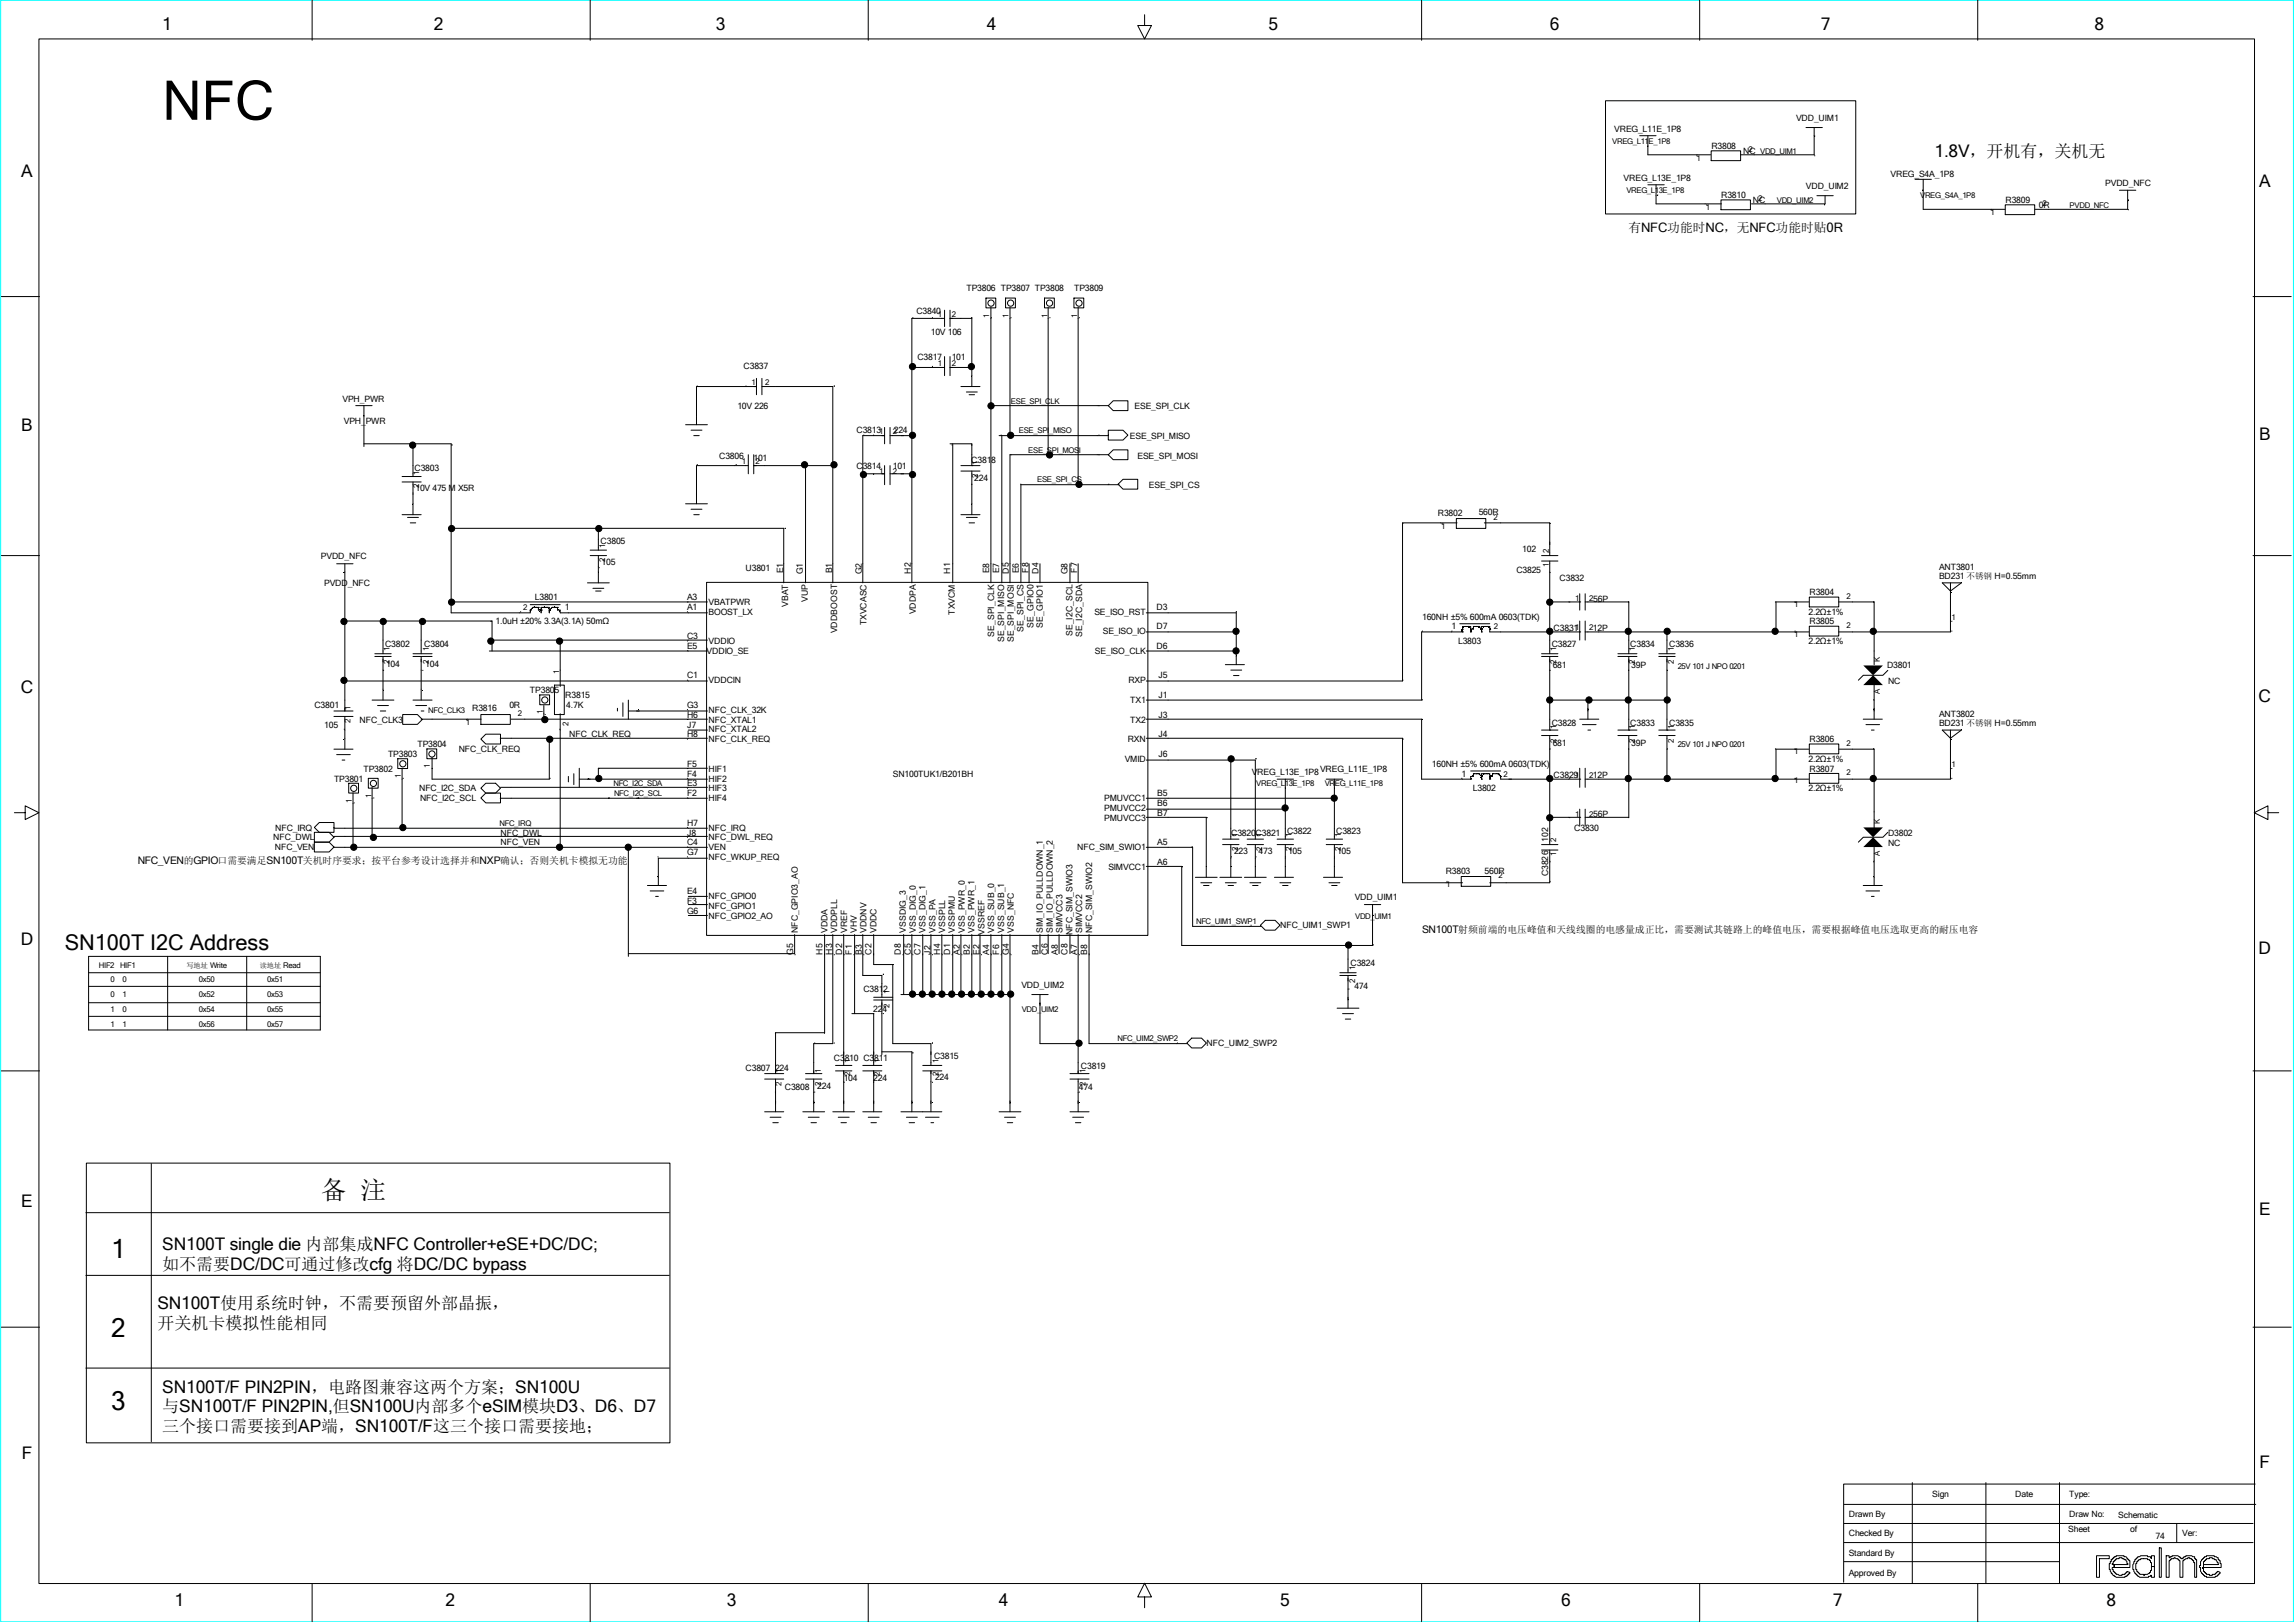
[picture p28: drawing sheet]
<svg xmlns="http://www.w3.org/2000/svg" width="297mm" height="210mm" viewBox="0 0 297 210" stroke-linecap="round" stroke-linejoin="round" font-family="sans-serif">
<defs><g id="words">
<text font-size="7.1" x="21" y="15.5">NFC</text>
<g font-size="3.4">
<text x="14.4" y="162.8">1</text>
<text x="14.4" y="172.9">2</text>
<text x="14.4" y="182.5">3</text>
</g>
<text font-size="3.3" x="41.5" y="155.2">备 注</text>
<text font-size="2.8" x="8.4" y="122.9">SN100T I2C Address</text>
<g font-size="2.2">
<text x="21" y="3.8">1</text>
<text x="56.1" y="3.8">2</text>
<text x="92.6" y="3.8">3</text>
<text x="127.7" y="3.8">4</text>
<text x="164.2" y="3.8">5</text>
<text x="200.6" y="3.8">6</text>
<text x="235.7" y="3.8">7</text>
<text x="271" y="3.8">8</text>
<text x="2.8" y="23">A</text>
<text x="250.3" y="20.3">1.8V，开机有，关机无</text>
<text x="292.4" y="24.1">A</text>
<text x="2.8" y="55.8">B</text>
<text x="292.4" y="56.9">B</text>
<text x="2.7" y="89.7">C</text>
<text x="292.3" y="90.8">C</text>
<text x="2.7" y="122.3">D</text>
<text x="292.3" y="123.4">D</text>
<text x="2.8" y="156.1">E</text>
<text x="21" y="161.8">SN100T single die 内部集成NFC Controller+eSE+DC/DC;</text>
<text x="292.4" y="157.3">E</text>
<text x="21" y="164.3">如不需要DC/DC可通过修改cfg 将DC/DC bypass</text>
<text x="20.4" y="169.4">SN100T使用系统时钟，不需要预留外部晶振，</text>
<text x="20.4" y="171.9">开关机卡模拟性能相同</text>
<text x="21" y="182.8">与SN100T/F PIN2PIN,但SN100U内部多个eSIM模块D3、D6、D7</text>
<text x="21" y="185.3">三个接口需要接到AP端，SN100T/F这三个接口需要接地；</text>
<text x="21" y="180.3">SN100T/F PIN2PIN，电路图兼容这两个方案；SN100U</text>
<text x="2.8" y="188.8">F</text>
<text x="292.4" y="189.9">F</text>
<text x="22.6" y="207.8">1</text>
<text x="57.7" y="207.8">2</text>
<text x="94.1" y="207.8">3</text>
<text x="129.3" y="207.8">4</text>
<text x="165.7" y="207.8">5</text>
<text x="202" y="207.8">6</text>
<text x="237.2" y="207.8">7</text>
<text x="272.6" y="207.8">8</text>
</g>
<text font-size="1.7" x="210.7" y="30">有NFC功能时NC，无NFC功能时贴0R</text>
<g font-size="1.3">
<text x="17.8" y="111.8">NFC_VEN的GPIO口需要满足SN100T关机时序要求；按平台参考设计选择并和NXP确认；否则关机卡模拟无功能</text>
<text x="184" y="120.7">SN100T射频前端的电压峰值和天线线圈的电感量成正比，需要测试其链路上的峰值电压，需要根据峰值电压选取更高的耐压电容</text>
</g>
<g font-size="1.1">
<text x="208.9" y="17.1">VREG_L11E_1P8</text>
<text x="232.4" y="15.6">VDD_UIM1</text>
<text x="210.1" y="23.5">VREG_L13E_1P8</text>
<text x="221.5" y="19.3">R3808</text>
<text x="225.6" y="19.9">NC VDD_UIM1</text>
<text x="244.7" y="22.8">VREG_S4A_1P8</text>
<text x="222.7" y="25.6">R3810</text>
<text x="226.8" y="26.3">NC</text>
<text x="233.7" y="24.5">VDD_UIM2</text>
<text x="259.5" y="26.3">R3809</text>
<text x="263.8" y="26.9">0R</text>
<text x="272.4" y="24.1">PVDD_NFC</text>
<text x="118.6" y="40.6">C3840</text>
<text x="125.1" y="37.7">TP3806 TP3807 TP3808</text>
<text x="139" y="37.7">TP3809</text>
<text x="96.2" y="47.8">C3837</text>
<text x="118.7" y="46.6">C3817</text>
<text x="120.5" y="43.4">10V 106</text>
<text x="123.2" y="46.6">101</text>
<text x="44.3" y="52">VPH_PWR</text>
<text x="95.4" y="52.9">10V 226</text>
<text x="146.8" y="52.9">ESE_SPI_CLK</text>
<text x="44.5" y="54.8">VPH_PWR</text>
<text x="93.1" y="59.4">C3806</text>
<text x="97.5" y="59.6">101</text>
<text x="110.8" y="56.1">C38131</text>
<text x="125.7" y="59.9">C3818</text>
<text x="146.2" y="56.8">ESE_SPI_MISO</text>
<text x="147.2" y="59.4">ESE_SPI_MOSI</text>
<text x="53.6" y="60.9">C3803</text>
<text x="53.8" y="63.6">10V 475 M X5R</text>
<text x="110.8" y="60.6">C3814</text>
<text x="115.5" y="60.6">101</text>
<text x="126.1" y="62.3">224</text>
<text x="148.7" y="63.2">ESE_SPI_CS</text>
<text x="77.7" y="70.4">C3805</text>
<text x="186.1" y="66.7">R3802</text>
<text x="191.4" y="66.6">560R</text>
<text x="197" y="71.4">102</text>
<text x="41.5" y="72.3">PVDD_NFC</text>
<text x="42" y="75.8">PVDD_NFC</text>
<text x="69.2" y="77.7">L3801</text>
<text x="77.9" y="73.1">105</text>
<text x="88.9" y="77.7">A3</text>
<text x="96.5" y="73.9">U3801</text>
<text x="101.4" y="74.2" transform="rotate(-90 101.4 74.2)">E1</text>
<text x="103.9" y="74.3" transform="rotate(-90 103.9 74.3)">G1</text>
<text x="104.5" y="77.9" transform="rotate(-90 104.5 77.9)">VUP</text>
<text x="107.7" y="74.2" transform="rotate(-90 107.7 74.2)">B1</text>
<text x="111.5" y="74.3" transform="rotate(-90 111.5 74.3)">G2</text>
<text x="117.9" y="74.2" transform="rotate(-90 117.9 74.2)">H2</text>
<text x="122.9" y="74.2" transform="rotate(-90 122.9 74.2)">H1</text>
<text x="128" y="74.2" transform="rotate(-90 128 74.2)">E8</text>
<text x="129.3" y="74.2" transform="rotate(-90 129.3 74.2)">E7</text>
<text x="130.6" y="74.2" transform="rotate(-90 130.6 74.2)">D5</text>
<text x="131.8" y="74.2" transform="rotate(-90 131.8 74.2)">E6</text>
<text x="133.1" y="74.1" transform="rotate(-90 133.1 74.1)">F8</text>
<text x="134.4" y="74.2" transform="rotate(-90 134.4 74.2)">D4</text>
<text x="138.1" y="74.3" transform="rotate(-90 138.1 74.3)">G8</text>
<text x="139.4" y="74.1" transform="rotate(-90 139.4 74.1)">F7</text>
<text x="196.2" y="74.1">C3825</text>
<text x="201.8" y="75.1">C3832</text>
<text x="234.2" y="77">R3804</text>
<text x="250.9" y="73.7">ANT3801</text>
<text x="250.9" y="74.9">BD231 不锈钢 H=0.55mm</text>
<text x="49.8" y="83.7">C3802</text>
<text x="54.9" y="83.7">C3804</text>
<text x="64.1" y="80.8">1.0uH ±20% 3.3A(3.1A) 50mΩ</text>
<text x="73.1" y="78.9">1</text>
<text x="88.9" y="84">E5</text>
<text x="88.9" y="82.7">C3</text>
<text x="88.9" y="78.9">A1</text>
<text x="91.7" y="79.6">BOOST_LX</text>
<text x="91.7" y="78.3">VBATPWR</text>
<text x="91.7" y="83.3">VDDIO</text>
<text x="102" y="78.6" transform="rotate(-90 102 78.6)">VBAT</text>
<text x="108.3" y="81.9" transform="rotate(-90 108.3 81.9)">VDDBOOST</text>
<text x="112.2" y="80.9" transform="rotate(-90 112.2 80.9)">TXVCASC</text>
<text x="118.5" y="79.5" transform="rotate(-90 118.5 79.5)">VDDPA</text>
<text x="123.6" y="79.5" transform="rotate(-90 123.6 79.5)">TXVCM</text>
<text x="128.7" y="82.4" transform="rotate(-90 128.7 82.4)">SE_SPI_CLK</text>
<text x="129.9" y="83.1" transform="rotate(-90 129.9 83.1)">SE_SPI_MISO</text>
<text x="131.2" y="83.1" transform="rotate(-90 131.2 83.1)">SE_SPI_MOSI</text>
<text x="132.5" y="81.8" transform="rotate(-90 132.5 81.8)">SE_SPI_CS</text>
<text x="133.7" y="81.2" transform="rotate(-90 133.7 81.2)">SE_GPIO0</text>
<text x="135" y="81.2" transform="rotate(-90 135 81.2)">SE_GPIO1</text>
<text x="138.8" y="82.3" transform="rotate(-90 138.8 82.3)">SE_I2C_SCL</text>
<text x="140.1" y="82.5" transform="rotate(-90 140.1 82.5)">SE_I2C_SDA</text>
<text x="141.6" y="79.6">SE_ISO_RST</text>
<text x="142.7" y="82.1">SE_ISO_IO</text>
<text x="149.7" y="81.4">D7</text>
<text x="149.7" y="84">D6</text>
<text x="149.7" y="78.9">D3</text>
<text x="184" y="80.2">160NH ±5% 600mA 0603(TDK)</text>
<text x="187.9" y="81.4">1</text>
<text x="188.7" y="83.3">L3803</text>
<text x="200.8" y="83.7">C3827</text>
<text x="201.1" y="81.6">C38311</text>
<text x="211" y="83.7">C3834</text>
<text x="216" y="83.7">C3836</text>
<text x="234" y="83.3">2.2Ω±1%</text>
<text x="234" y="79.5">2.2Ω±1%</text>
<text x="234.2" y="80.8">R3805</text>
<text x="50" y="86.3">104</text>
<text x="55" y="86.3">104</text>
<text x="68.6" y="89.7">TP3805</text>
<text x="88.9" y="87.8">C1</text>
<text x="91.4" y="84.6">VDDIO_SE</text>
<text x="91.7" y="88.4">VDDCIN</text>
<text x="141.7" y="84.6">SE_ISO_CLK</text>
<text x="146" y="88.4">RXP</text>
<text x="149.9" y="87.8">J5</text>
<text x="200.9" y="86.4">681</text>
<text x="211.1" y="86.4">39P</text>
<text x="244.2" y="86.4">D3801</text>
<text x="244.3" y="88.5">NC</text>
<text x="40.7" y="91.6">C3801</text>
<text x="42" y="94.1">105</text>
<text x="46.5" y="93.5">NFC_CLK3</text>
<text x="61.1" y="92">R3816</text>
<text x="65.9" y="91.6">0R</text>
<text x="73.2" y="90.3">R3815</text>
<text x="73.3" y="91.6">4.7K</text>
<text x="73.7" y="95.4">NFC_CLK_REQ</text>
<text x="88.9" y="94.1">J7</text>
<text x="88.9" y="95.4">H8</text>
<text x="88.9" y="92.9">H6</text>
<text x="88.9" y="91.6">G3</text>
<text x="91.7" y="92.2">NFC_CLK_32K</text>
<text x="91.7" y="93.5">NFC_XTAL1</text>
<text x="91.7" y="94.8">NFC_XTAL2</text>
<text x="146.3" y="91">TX1</text>
<text x="146.3" y="93.5">TX2</text>
<text x="149.9" y="95.4">J4</text>
<text x="149.9" y="92.9">J3</text>
<text x="149.9" y="90.3">J1</text>
<text x="200.8" y="93.9">C3828</text>
<text x="211" y="93.9">C3833</text>
<text x="216" y="93.9">C3835</text>
<text x="250.9" y="93.9">BD231 不锈钢 H=0.55mm</text>
<text x="250.9" y="92.7">ANT3802</text>
<text x="43.2" y="101.1">TP3801</text>
<text x="47" y="99.9">TP3802</text>
<text x="50.2" y="97.9">TP3803</text>
<text x="54" y="96.7">TP3804</text>
<text x="59.4" y="97.3">NFC_CLK_REQ</text>
<text x="88.9" y="99.2">F5</text>
<text x="88.9" y="100.5">F4</text>
<text x="88.9" y="101.8">E3</text>
<text x="91.7" y="101.1">HIF2</text>
<text x="91.7" y="99.9">HIF1</text>
<text x="91.7" y="96">NFC_CLK_REQ</text>
<text x="115.5" y="100.5">SN100TUK1/B201BH</text>
<text x="145.6" y="98.6">VMID</text>
<text x="145.9" y="96">RXN</text>
<text x="149.9" y="97.9">J6</text>
<text x="162" y="100.2">VREG_L13E_1P8</text>
<text x="170.8" y="99.9">VREG_L11E_1P8</text>
<text x="185.3" y="99.2">160NH ±5% 600mA 0603(TDK)</text>
<text x="189.1" y="100.5">1</text>
<text x="200.9" y="96.6">681</text>
<text x="201.1" y="100.7">C38291</text>
<text x="211.1" y="96.6">39P</text>
<text x="234" y="98.6">2.2Ω±1%</text>
<text x="234.2" y="99.9">R3807</text>
<text x="234.2" y="96">R3806</text>
<text x="35.6" y="107.5">NFC_IRQ</text>
<text x="54.2" y="102.4">NFC_I2C_SDA</text>
<text x="54.4" y="103.7">NFC_I2C_SCL</text>
<text x="88.9" y="106.8">H7</text>
<text x="88.9" y="103">F2</text>
<text x="91.7" y="102.4">HIF3</text>
<text x="91.7" y="103.7">HIF4</text>
<text x="91.7" y="107.5">NFC_IRQ</text>
<text x="142.9" y="103.7">PMUVCC1</text>
<text x="142.9" y="104.9">PMUVCC2</text>
<text x="142.9" y="106.2">PMUVCC3</text>
<text x="149.7" y="105.6">B7</text>
<text x="149.7" y="104.3">B6</text>
<text x="149.7" y="103">B5</text>
<text x="166.6" y="107.9">C3822</text>
<text x="172.9" y="107.9">C3823</text>
<text x="190.6" y="102.4">L3802</text>
<text x="203.7" y="107.5">C3830</text>
<text x="234" y="102.4">2.2Ω±1%</text>
<text x="35.4" y="108.7">NFC_DWL</text>
<text x="35.6" y="110">NFC_VEN</text>
<text x="64.8" y="109.4">NFC_VEN</text>
<text x="64.8" y="108.1">NFC_DWL</text>
<text x="88.9" y="108.1">J8</text>
<text x="88.9" y="110.6">G7</text>
<text x="88.9" y="109.4">C4</text>
<text x="91.7" y="110">VEN</text>
<text x="91.7" y="111.3">NFC_WKUP_REQ</text>
<text x="91.7" y="108.7">NFC_DWL_REQ</text>
<text x="139.4" y="110">NFC_SIM_SWIO1</text>
<text x="143.4" y="112.6">SIMVCC1</text>
<text x="149.7" y="111.9">A6</text>
<text x="149.7" y="109.4">A5</text>
<text x="159.3" y="108.1">C3820C3821</text>
<text x="159.7" y="110.5">223</text>
<text x="162.9" y="110.5">473</text>
<text x="166.7" y="110.5">105</text>
<text x="173" y="110.5">105</text>
<text x="187.1" y="113.1">R3803</text>
<text x="192.1" y="113.1">560R</text>
<text x="200.3" y="113.4" transform="rotate(-90 200.3 113.4)">C3826</text>
<text x="200.3" y="109" transform="rotate(-90 200.3 109)">102</text>
<text x="244.3" y="108.1">D3802</text>
<text x="244.3" y="109.5">NC</text>
<text x="88.9" y="118.2">G6</text>
<text x="88.9" y="117">F3</text>
<text x="88.9" y="115.7">E4</text>
<text x="91.7" y="116.4">NFC_GPIO0</text>
<text x="91.7" y="117.6">NFC_GPIO1</text>
<text x="91.7" y="118.9">NFC_GPIO2_AO</text>
<text x="175.3" y="116.5">VDD_UIM1</text>
<text x="102.6" y="123.5" transform="rotate(-90 102.6 123.5)">G5</text>
<text x="103.3" y="120.7" transform="rotate(-90 103.3 120.7)">NFC_GPIO3_AO</text>
<text x="106.4" y="123.5" transform="rotate(-90 106.4 123.5)">H5</text>
<text x="107.1" y="120.7" transform="rotate(-90 107.1 120.7)">VDDA</text>
<text x="107.7" y="123.5" transform="rotate(-90 107.7 123.5)">H3</text>
<text x="108.3" y="120.7" transform="rotate(-90 108.3 120.7)">VDDPLL</text>
<text x="109" y="123.5" transform="rotate(-90 109 123.5)">D2</text>
<text x="109.6" y="120.7" transform="rotate(-90 109.6 120.7)">VREF</text>
<text x="110.2" y="123.5" transform="rotate(-90 110.2 123.5)">F1</text>
<text x="110.9" y="120.7" transform="rotate(-90 110.9 120.7)">VHV</text>
<text x="111.5" y="123.5" transform="rotate(-90 111.5 123.5)">B3</text>
<text x="112.2" y="120.7" transform="rotate(-90 112.2 120.7)">VDDNV</text>
<text x="112.8" y="123.5" transform="rotate(-90 112.8 123.5)">C2</text>
<text x="113.4" y="120.7" transform="rotate(-90 113.4 120.7)">VDDC</text>
<text x="116.6" y="123.5" transform="rotate(-90 116.6 123.5)">D8</text>
<text x="117.2" y="120.7" transform="rotate(-90 117.2 120.7)">VSSDIG_3</text>
<text x="117.9" y="123.5" transform="rotate(-90 117.9 123.5)">C5</text>
<text x="118.5" y="120.7" transform="rotate(-90 118.5 120.7)">VSS_DIG_0</text>
<text x="119.1" y="123.5" transform="rotate(-90 119.1 123.5)">C7</text>
<text x="119.8" y="120.7" transform="rotate(-90 119.8 120.7)">VSS_DIG_1</text>
<text x="120.4" y="123.5" transform="rotate(-90 120.4 123.5)">J2</text>
<text x="121" y="120.7" transform="rotate(-90 121 120.7)">VSS_PA</text>
<text x="121.7" y="123.5" transform="rotate(-90 121.7 123.5)">H4</text>
<text x="122.3" y="120.7" transform="rotate(-90 122.3 120.7)">VSSPLL</text>
<text x="122.9" y="123.5" transform="rotate(-90 122.9 123.5)">D1</text>
<text x="123.6" y="120.7" transform="rotate(-90 123.6 120.7)">VSSPMU</text>
<text x="124.2" y="123.5" transform="rotate(-90 124.2 123.5)">A2</text>
<text x="124.9" y="120.7" transform="rotate(-90 124.9 120.7)">VSS_PWR_0</text>
<text x="125.5" y="123.5" transform="rotate(-90 125.5 123.5)">B2</text>
<text x="126.1" y="120.7" transform="rotate(-90 126.1 120.7)">VSS_PWR_1</text>
<text x="126.8" y="123.5" transform="rotate(-90 126.8 123.5)">E2</text>
<text x="127.4" y="121" transform="rotate(-90 127.4 121)">VSSREF</text>
<text x="128" y="123.5" transform="rotate(-90 128 123.5)">A4</text>
<text x="128.7" y="120.7" transform="rotate(-90 128.7 120.7)">VSS_SUB_0</text>
<text x="129.3" y="123.5" transform="rotate(-90 129.3 123.5)">F6</text>
<text x="129.9" y="120.7" transform="rotate(-90 129.9 120.7)">VSS_SUB_1</text>
<text x="130.6" y="123.5" transform="rotate(-90 130.6 123.5)">G4</text>
<text x="131.2" y="120.7" transform="rotate(-90 131.2 120.7)">VSS_NFC</text>
<text x="134.4" y="123.5" transform="rotate(-90 134.4 123.5)">B4</text>
<text x="135" y="120.7" transform="rotate(-90 135 120.7)">SIM_IO_PULLDOWN_1</text>
<text x="135.6" y="123.5" transform="rotate(-90 135.6 123.5)">C6</text>
<text x="136.2" y="120.7" transform="rotate(-90 136.2 120.7)">SIM_IO_PULLDOWN_2</text>
<text x="136.9" y="123.5" transform="rotate(-90 136.9 123.5)">A8</text>
<text x="137.5" y="120.7" transform="rotate(-90 137.5 120.7)">SIMVCC3</text>
<text x="138.1" y="123.5" transform="rotate(-90 138.1 123.5)">C8</text>
<text x="138.8" y="121" transform="rotate(-90 138.8 121)">NFC_SIM_SWIO3</text>
<text x="139.4" y="123.5" transform="rotate(-90 139.4 123.5)">A7</text>
<text x="140.1" y="120.7" transform="rotate(-90 140.1 120.7)">SIMVCC2</text>
<text x="140.7" y="123.5" transform="rotate(-90 140.7 123.5)">B8</text>
<text x="141.3" y="120.7" transform="rotate(-90 141.3 120.7)">NFC_SIM_SWIO2</text>
<text x="165.7" y="120.1">NFC_UIM1_SWP1</text>
<text x="174.8" y="125">C3824</text>
<text x="111.7" y="128.4">C3812</text>
<text x="113" y="130.9">224</text>
<text x="132.2" y="127.9">VDD_UIM2</text>
<text x="175.3" y="128">474</text>
<text x="107.9" y="137.3">C3810 C3811</text>
<text x="120.9" y="137">C3815</text>
<text x="156.1" y="135.4">NFC_UIM2_SWP2</text>
<text x="96.5" y="138.5">C3807</text>
<text x="100.3" y="138.5">224</text>
<text x="101.6" y="141.1">C3808</text>
<text x="105.8" y="141">224</text>
<text x="109.2" y="139.8">104</text>
<text x="113" y="139.8">224</text>
<text x="121" y="139.7">224</text>
<text x="139.6" y="141.1">474</text>
<text x="139.9" y="138.3">C3819</text>
<text x="239.3" y="196.3">Drawn By</text>
<text x="250" y="193.7">Sign</text>
<text x="260.8" y="193.7">Date</text>
<text x="267.8" y="193.7">Type:</text>
<text x="267.8" y="196.3">Draw No:</text>
<text x="274.1" y="196.4">Schematic</text>
<text x="239.3" y="198.8">Checked By</text>
<text x="239.3" y="201.3">Standard By</text>
<text x="239.3" y="203.9">Approved By</text>
<text x="267.7" y="198.3">Sheet</text>
<text x="275.7" y="198.3">of</text>
<text x="279" y="199.2">74</text>
<text x="282.4" y="198.8">Ver:</text>
</g>
<g font-size="1">
<text x="208.6" y="18.6">VREG_L11E_1P8</text>
<text x="219.5" y="20.8">1</text>
<text x="226.3" y="19.7">2</text>
<text x="210.5" y="25">VREG_L13E_1P8</text>
<text x="220.8" y="27.2">1</text>
<text x="227.5" y="26.1">2</text>
<text x="229.9" y="26.3">VDD_UIM2</text>
<text x="248.5" y="25.6">VREG_S4A_1P8</text>
<text x="257.6" y="27.8">1</text>
<text x="264.3" y="26.7">2</text>
<text x="267.8" y="26.9">PVDD_NFC</text>
<text x="121.4" y="41">1</text>
<text x="123.2" y="41">2</text>
<text x="128" y="41.1" transform="rotate(-90 128 41.1)">1</text>
<text x="130.5" y="41.1" transform="rotate(-90 130.5 41.1)">1</text>
<text x="135.6" y="41.1" transform="rotate(-90 135.6 41.1)">1</text>
<text x="139.4" y="41.1" transform="rotate(-90 139.4 41.1)">1</text>
<text x="121.4" y="47.3">1</text>
<text x="123.2" y="47.3">2</text>
<text x="97.3" y="49.8">1</text>
<text x="99" y="49.8">2</text>
<text x="130.8" y="52.3">ESE_SPI_CLK</text>
<text x="115.5" y="56.2">2224</text>
<text x="131.8" y="56.1">ESE_SPI_MISO</text>
<text x="133.1" y="58.6">ESE_SPI_MOSI</text>
<text x="54.2" y="63.1" transform="rotate(-90 54.2 63.1)">2</text>
<text x="54.2" y="61.4" transform="rotate(-90 54.2 61.4)">1</text>
<text x="96" y="60">1</text>
<text x="97.8" y="60">2</text>
<text x="113.8" y="61.3">1</text>
<text x="115.5" y="61.3">2</text>
<text x="126.6" y="61.9" transform="rotate(-90 126.6 61.9)">2</text>
<text x="126.6" y="60.1" transform="rotate(-90 126.6 60.1)">1</text>
<text x="134.2" y="62.4">ESE_SPI_CS</text>
<text x="78.3" y="70.9" transform="rotate(-90 78.3 70.9)">1</text>
<text x="186.5" y="68.4">1</text>
<text x="193.3" y="67.3">2</text>
<text x="200.4" y="71.6" transform="rotate(-90 200.4 71.6)">2</text>
<text x="78.3" y="72.7" transform="rotate(-90 78.3 72.7)">2</text>
<text x="200.4" y="73.3" transform="rotate(-90 200.4 73.3)">1</text>
<text x="203.9" y="77.8">1</text>
<text x="205.6" y="77.8">256P</text>
<text x="239" y="77.5">2</text>
<text x="67.7" y="78.9">2</text>
<text x="193.3" y="81.4">2</text>
<text x="205.6" y="81.6">212P</text>
<text x="232.2" y="82.4">1</text>
<text x="232.2" y="78.6">1</text>
<text x="239" y="81.3">2</text>
<text x="252.6" y="80.2">1</text>
<text x="50.4" y="86" transform="rotate(-90 50.4 86)">2</text>
<text x="50.4" y="84.2" transform="rotate(-90 50.4 84.2)">1</text>
<text x="55.5" y="86" transform="rotate(-90 55.5 86)">2</text>
<text x="55.5" y="84.2" transform="rotate(-90 55.5 84.2)">1</text>
<text x="72.4" y="87.1" transform="rotate(-90 72.4 87.1)">1</text>
<text x="201.4" y="86" transform="rotate(-90 201.4 86)">2</text>
<text x="201.4" y="84.2" transform="rotate(-90 201.4 84.2)">1</text>
<text x="211.6" y="86" transform="rotate(-90 211.6 86)">2</text>
<text x="211.6" y="84.2" transform="rotate(-90 211.6 84.2)">1</text>
<text x="216.6" y="86" transform="rotate(-90 216.6 86)">2</text>
<text x="216.6" y="84.2" transform="rotate(-90 216.6 84.2)">1</text>
<text x="217.1" y="86.5">25V 101 J NPO 0201</text>
<text x="243.3" y="89.8" transform="rotate(-90 243.3 89.8)">A</text>
<text x="243.3" y="85.6" transform="rotate(-90 243.3 85.6)">K</text>
<text x="45.3" y="93.6" transform="rotate(-90 45.3 93.6)">2</text>
<text x="45.3" y="91.8" transform="rotate(-90 45.3 91.8)">1</text>
<text x="55.4" y="92.2">NFC_CLK3</text>
<text x="60.3" y="93.8">1</text>
<text x="67" y="92.7">2</text>
<text x="70.2" y="92.4" transform="rotate(-90 70.2 92.4)">1</text>
<text x="73.6" y="93.9" transform="rotate(-90 73.6 93.9)">2</text>
<text x="201.4" y="94.4" transform="rotate(-90 201.4 94.4)">1</text>
<text x="211.6" y="94.4" transform="rotate(-90 211.6 94.4)">1</text>
<text x="216.6" y="94.4" transform="rotate(-90 216.6 94.4)">1</text>
<text x="51.9" y="100.7" transform="rotate(-90 51.9 100.7)">1</text>
<text x="55.6" y="99.4" transform="rotate(-90 55.6 99.4)">1</text>
<text x="79.4" y="101.8">NFC_I2C_SDA</text>
<text x="162.6" y="101.8">VREG_L13E_1P8</text>
<text x="171.4" y="101.8">VREG_L11E_1P8</text>
<text x="194.6" y="100.5">2</text>
<text x="201.4" y="96.1" transform="rotate(-90 201.4 96.1)">2</text>
<text x="205.6" y="100.6">212P</text>
<text x="211.6" y="96.1" transform="rotate(-90 211.6 96.1)">2</text>
<text x="216.6" y="96.1" transform="rotate(-90 216.6 96.1)">2</text>
<text x="217.1" y="96.7">25V 101 J NPO 0201</text>
<text x="232.2" y="101.4">1</text>
<text x="232.2" y="97.6">1</text>
<text x="239" y="100.3">2</text>
<text x="239" y="96.5">2</text>
<text x="252.6" y="99.2">1</text>
<text x="45.5" y="103.9" transform="rotate(-90 45.5 103.9)">1</text>
<text x="48.1" y="103.2" transform="rotate(-90 48.1 103.2)">1</text>
<text x="64.7" y="106.8">NFC_IRQ</text>
<text x="79.5" y="103">NFC_I2C_SCL</text>
<text x="203.9" y="105.7">1</text>
<text x="205.6" y="105.7">256P</text>
<text x="243.3" y="106.6" transform="rotate(-90 243.3 106.6)">K</text>
<text x="160.2" y="110.1" transform="rotate(-90 160.2 110.1)">2</text>
<text x="160.2" y="108.4" transform="rotate(-90 160.2 108.4)">1</text>
<text x="163.3" y="110.1" transform="rotate(-90 163.3 110.1)">2</text>
<text x="163.3" y="108.4" transform="rotate(-90 163.3 108.4)">1</text>
<text x="167.2" y="110.1" transform="rotate(-90 167.2 110.1)">2</text>
<text x="167.2" y="108.4" transform="rotate(-90 167.2 108.4)">1</text>
<text x="173.5" y="110.1" transform="rotate(-90 173.5 110.1)">2</text>
<text x="173.5" y="108.4" transform="rotate(-90 173.5 108.4)">1</text>
<text x="193.9" y="113.6">2</text>
<text x="201.4" y="110.7" transform="rotate(-90 201.4 110.7)">1</text>
<text x="201.4" y="109" transform="rotate(-90 201.4 109)">2</text>
<text x="243.3" y="110.7" transform="rotate(-90 243.3 110.7)">A</text>
<text x="154.8" y="119.5">NFC_UIM1_SWP1</text>
<text x="175.4" y="118.9">VDD_UIM1</text>
<text x="187.1" y="114.7">1</text>
<text x="12.8" y="125.2">HIF2</text>
<text x="15.6" y="125.2">HIF1</text>
<text x="175.4" y="125.5" transform="rotate(-90 175.4 125.5)">1</text>
<text x="14.3" y="130.9">1</text>
<text x="14.3" y="129">0</text>
<text x="14.3" y="127.1">0</text>
<text x="15.8" y="130.9">0</text>
<text x="15.8" y="129">1</text>
<text x="15.8" y="127.1">0</text>
<text x="25.7" y="130.9">0x54</text>
<text x="25.7" y="129">0x52</text>
<text x="25.7" y="127.1">0x50</text>
<text x="34.6" y="129">0x53</text>
<text x="34.6" y="130.9">0x55</text>
<text x="34.6" y="127.1">0x51</text>
<text x="115.1" y="130.4" transform="rotate(-90 115.1 130.4)">2</text>
<text x="115.1" y="128.6" transform="rotate(-90 115.1 128.6)">1</text>
<text x="132.2" y="130.9">VDD_UIM2</text>
<text x="175.4" y="127.2" transform="rotate(-90 175.4 127.2)">2</text>
<text x="14.3" y="132.8">1</text>
<text x="15.8" y="132.8">1</text>
<text x="25.7" y="132.8">0x56</text>
<text x="34.6" y="132.8">0x57</text>
<text x="110" y="137.5" transform="rotate(-90 110 137.5)">1</text>
<text x="113.8" y="137.5" transform="rotate(-90 113.8 137.5)">1</text>
<text x="121.5" y="137.5" transform="rotate(-90 121.5 137.5)">1</text>
<text x="144.6" y="134.7">NFC_UIM2_SWP2</text>
<text x="101.1" y="140.5" transform="rotate(-90 101.1 140.5)">2</text>
<text x="101.1" y="138.8" transform="rotate(-90 101.1 138.8)">1</text>
<text x="106.2" y="140.5" transform="rotate(-90 106.2 140.5)">2</text>
<text x="106.2" y="138.8" transform="rotate(-90 106.2 138.8)">1</text>
<text x="110" y="139.3" transform="rotate(-90 110 139.3)">2</text>
<text x="113.8" y="139.3" transform="rotate(-90 113.8 139.3)">2</text>
<text x="121.5" y="139.3" transform="rotate(-90 121.5 139.3)">2</text>
<text x="140.5" y="140.5" transform="rotate(-90 140.5 140.5)">2</text>
<text x="140.5" y="138.8" transform="rotate(-90 140.5 138.8)">1</text>
</g>
<g font-size=".9">
<text x="24.1" y="125.2">写地址 Write</text>
<text x="33.6" y="125.2">读地址 Read</text>
</g>
</g></defs>
<path d="M.1 0h296.7v209.8h-296.7z" fill="none" stroke="#0ff" stroke-width=".13"/>
<g fill="none" stroke="#000" stroke-width=".13">
<path d="M40.4 0v5.2M76.4 0v5.2M112.4 0v5.2M184 0v5.2M220 0v5.2M255.9 0v5.2M5 5h286.8v199.9h-286.8zM148.1 1.9v1.4h.9l-.9 1.7-.9-1.7h.9M207.8 13h32.4v14.7h-32.4zM212.2 17.6h2.1M213.3 17.6v2.4h8.1M221.4 19.5h3.9v1.3h-3.9z"/>
<path d="M233.7 16.5h2.1M234.8 16.5v3.5h-9.6M.2 38.4h4.9M127.6 38.6h1.3v1.2h-1.3zM128.2 39.8v35.6M130.1 38.6h1.3v1.2h-1.3zM130.7 39.8v16.6M135.2 38.6h1.2v1.2h-1.2zM135.6 39.8v19M139 38.6h1.3v1.2h-1.3zM139.5 39.8v22.9M213.3 23.9h2.1"/>
<path d="M214.3 23.9v2.5h8.5M222.7 25.9h3.8v1.2h-3.8zM235.1 25.3h2.1M236.2 25.3v1.1h-9.5M247.8 23.2h2.1M248.9 23.2v3.9h10.6M259.5 26.5h3.8v1.3h-3.8zM274.3 24.6h2.1M275.3 24.6v2.5h-12M291.6 38.4h4.9M46 52.5h2.2M47.1 52.5v5.3"/>
<path d="M47.1 57.4h11.3v21.9h10.2v-.4M53.4 57.4v4.3M88.7 55h2.8M89.4 55.7h1.4M89.8 56.4h.7M96.8 58.8v2.5M97.5 58.8v2.5M97.9 50h-7.8v5M97.9 49v2.1M98.6 50h9.2v25.4M98.6 49v2.1M114.5 56.4h-2.8v19"/>
<path d="M114.5 55.3v2.1M115.2 56.4h2.8M115.2 55.3v2.1M118 47.5h4.2M122.2 41.2h-4.2v34.2M122.2 40.1v2.2M122.2 46.1v2.5M122.9 41.2h2.9v8.8M122.9 57.4h2.9v2.8M122.9 47.5h2.9M122.9 40.1v2.2M122.9 46.1v2.5"/>
<path d="M123.3 57.4v18M124.4 50h2.4M125.1 50.7h1.4M125.4 51.1h.7M128.2 52.5h15.2M129.3 56.4h14.1M129.6 56.4v19M143.4 58.8h-12.7v16.6M143.4 58.8l.7-.6h1.9v1.3h-1.9zM143.4 55.7h1.9l.7 .6-.7 .6h-1.9zM144.1 51.9h1.9v1.2h-1.9l-.7-.6zM.2 71.9h4.9"/>
<path d="M43.6 72.9h2.1M44.6 72.9v19.1M52 66.6h2.5M52 62.4h2.5M52 61.7h2.5M52.7 66.9h1.5M53.1 67.7h.7M53.4 62.4v4.2M58.4 77.9h33.1M58.4 68.4h43v7M68.6 78.9h.1M68.6 78.2h3.9"/>
<path d="M69 78.6h.1M69 78.6h.7M69 78.6l-.4 .3M69.3 78.6h.1M69.7 78.6h.1M69.7 78.6v.3h.3M70 78.9h.1M70 79.3v-.7h1.1v.7M70.4 78.6h.1M70.7 78.6h.1M71.1 78.9h.1M71.4 78.6h.1"/>
<path d="M71.4 78.6h.7M71.4 78.6l-.3 .3M71.8 78.6h.1M72.1 78.6h.1M72.1 78.6v.3h.4v.4h19M76 75.4h2.8M76.4 71.9h2.1M76.4 71.2h2.1M76.7 76.1h1.4M77.1 76.5h.7M77.4 68.4v2.8M77.4 71.9v3.5"/>
<path d="M88.7 65.2h2.8M89.4 65.9h1.4M89.8 66.6h.7M91.4 75.4h57.1v45.6h-57.1zM96.8 60.2h-6.7v5M97.5 60.2h10.3M104.2 60.2v15.2M111.7 61.3h2.8M114.5 60.2v2.5M115.2 61.3h2.8M115.2 60.2v2.5M124.4 61h2.4"/>
<path d="M124.4 60.2h2.4M124.4 66.6h2.4M125.1 66.9h1.4M125.4 67.7h.7M125.8 60.2h.1M125.8 61v5.6M133.2 72.9v2.5M134.6 72.9v2.5M138.5 72.9v2.5M139.5 72.9v2.5M144.8 62.7h-12.7v12.7M145.3 62h1.9v1.3h-1.9l-.6-.6z"/>
<path d="M148.3 79.3h11.7v6.7M188.5 67.1h3.8v1.3h-3.8zM188.6 67.7h-7.1v20.4h-33.2M192.1 67.7h8.5v4.2M199.5 71.9h2.1M199.5 72.6h2.1M200.6 72.6v12M200.6 77.9h3.8M204.4 77.9h.1M204.4 76.8v2.1M205.1 77.9h5.7v6.7M205.1 76.8v2.1"/>
<path d="M234.1 77.9h-4.3v3.9M234.1 77.3h3.9v1.2h-3.9zM237.9 77.9h4.6v8.1M251.4 75.4h2.4l-1.4 1.1zM252.4 75.4v6.4h-14.5M291.6 71.9h4.9M43.2 96.9h2.5M43.2 92h2.5M43.2 92.7h2.5M43.6 97.6h1.7M44.3 98.3h.3M44.6 92.7v4.2"/>
<path d="M44.6 88.1h46.9M44.6 80.4h19.1v3.8M48.2 90.6h2.8M48.5 84.9h2.1M48.5 84.6h2.1M48.9 91.3h1.4M49.2 92h.7M49.6 80.4v4.2M49.6 84.9v5.7M51.5 98.2h1.2v1.2h-1.2zM52 99.4v7.8M52.1 92.5h1.9l.7 .6-.7 .6h-1.9z"/>
<path d="M53.4 84.9h2.5M53.4 84.6h2.5M53.4 90.6h2.5M53.8 91.3h1.4M54.5 93.1h7.8M54.5 80.4v4.2M54.5 84.9v5.7M54.5 92h.4M55.2 96.9h1.3v1.3h-1.3zM62.2 95.6l.7-.6h1.9v1.3h-1.9zM62.2 92.5h3.8v1.2h-3.8zM63.3 82.8h28.2"/>
<path d="M63.3 84.2h28.2M64.7 95.5h26.8M66.1 93.1h25.4M69.8 89.9h1.3v1.3h-1.3zM70.4 91.3v1.8M71.1 95.5v5.3h-15.2v-2.8M71.8 88.6h1.2v3.9h-1.2zM72.5 82.8v6M72.5 92.3v17.3M75 99.4v2.5M79.9 91.6v.4M80.6 90.9v1.8"/>
<path d="M81.3 92h10.2M81.3 90.6v2.5M89.1 94.5h2.4M91.5 99.4h-14.1v1.4M148.3 95.5h33.2v18.7h7.8M148.3 93.1h35.7v7.7h6.3M148.3 98.3h14.2v10.3M148.3 84.2h11.7M148.3 81.8h11.7M158.6 86h2.4M159.3 98.3v10.3M159.3 86.7h1.4"/>
<path d="M159.6 87.4h.7M188.9 80.7h3.9M189.3 81.4h.1M189.3 81.8h.1M189.3 81.8h-5.3v8.8h-35.7M189.3 81.8v-.7h1v.7M189.6 81.1h.1M190 81.1h.1M190.3 81.8h.1M190.3 81.4h.1M190.3 99.8h3.9M190.7 81.1h.1"/>
<path d="M190.7 81.1v.3h-.4M190.7 81.1h.7M191 81.1h.1M191.4 81.1h.1M191.4 81.1l.3 .3M191.7 81.4h.1M191.7 81.8h.1M191.7 81.8v-.7h1.1v.7h11.6M192.1 81.1h.1M192.4 81.1h.1M192.8 81.4h.1M199.5 94.5h2.1"/>
<path d="M199.5 95.2h2.1M199.5 84.9h2.1M199.5 84.6h2.1M200.6 94.5h.1M200.6 84.9v9.6M200.6 95.2v14.1M200.6 90.6h15.1M204.4 81.8h.1M204.4 93.1h2.5M204.4 80.4v2.4M204.4 99.4v2.5M204.8 93.8h1.8"/>
<path d="M205.1 81.8h29M205.1 80.4v2.4M205.1 99.4v2.5M205.5 90.6v2.5M205.5 94.5h.3M209.4 94.5h2.4M209.4 95.2h2.4M209.4 84.9h2.4M209.4 84.6h2.4M210.8 94.5h.1M210.8 84.9v9.6M210.8 95.2v10.6h-5.7"/>
<path d="M214.7 94.5h2.1M214.7 95.2h2.1M214.7 84.9h2.1M214.7 84.6h2.1M215.7 94.5h.1M215.7 81.8v2.8M215.7 84.9v9.6M215.7 95.2v5.6M234.1 96.9h-4.3v3.9M234.1 81h3.9v1.3h-3.9zM234.1 96.3h3.9v1.2h-3.9zM237.9 96.9h4.6v10.3"/>
<path d="M241.1 93.1h2.5M241.5 93.8h1.7M242.2 94.5h.3M242.5 88.5v4.6M244.3 86.7l-.6 .7h-2.6l-.6 .6M251.4 94.5h2.4l-1.4 1zM252.4 94.5v6.3h-14.5M1.9 105.2h1.4v-.9l1.7 .9-1.7 .8v-.8M40.7 109h1.9l.6 .6-.6 .6h-1.9zM40.7 107.7h1.9l.6 .6-.6 .7h-1.9zM41.3 106.4h1.9v1.3h-1.9l-.6-.6zM43.2 109.6h48.3"/>
<path d="M43.2 107.2h48.3M43.2 108.2h48.3M45.1 101.3h1.3v1.3h-1.3zM45.7 102.6v7M47.7 100.7h1.2v1.3h-1.2zM48.2 101.9v6.3M62.2 102l.7-.7h1.2l.7 .7-.7 .6h-1.2zM62.2 103.3l.7-.7h1.9v1.3h-1.9zM64.7 101.9h26.8M64.7 103.3h26.8M73.6 100.5v.7M74.3 100.1v1.4"/>
<path d="M75 100.8h16.5M81.3 109.6v14.1M83.8 114.6h2.5M84.1 115.3h1.8M84.8 116h.4M89.1 117h2.4M89.1 116h2.4M89.1 118.5h2.4M91.5 111h-6.3v3.6M148.3 103.3h24.4M148.3 109.6h6v10.3h8.9M148.3 112.1h4.6v10.2h24.7v-5.3"/>
<path d="M148.3 105.8h7.8v7.7M148.3 104.7h18M154.7 113.5h2.8M155.4 114.2h1.4M155.8 114.6h.7M157.9 113.5h2.8M158.2 109.3h2.1M158.2 108.6h2.1M158.6 114.2h1.4M158.9 114.6h.7M159.3 109.3v4.2M161 113.5h2.9"/>
<path d="M161.4 109.3h2.1M161.4 108.6h2.1M161.7 114.2h1.5M162.1 114.6h.7M162.5 109.3v4.2M163.1 119.7l.6-.6h1.3l.7 .6-.7 .7h-1.3zM164.9 113.5h2.5M165.3 109.3h2.1M165.3 100.8h2.1M165.3 108.6h2.1M165.6 114.2h1.4M166 114.6h.7"/>
<path d="M166.3 100.8v7.8M166.3 109.3v4.2M171.3 113.5h2.4M171.6 109.3h2.1M171.6 100.8h2.1M171.6 108.6h2.1M172 114.2h1.4M172.3 114.6h.7M172.7 100.8v7.8M172.7 109.3v4.2M176.6 117h2.1M189.1 113.4h3.8v1.3h-3.8z"/>
<path d="M190.3 100.8h.1M190.7 100.1h.1M190.7 100.1h.7M190.7 100.1v.4h-.4v.3M191 100.1h.1M191.4 100.1h.1M191.4 100.1l.3 .4M191.7 100.5h.1M191.7 100.8h.1M191.7 100.8v-.7h1.1v.7M192.1 100.1h.1M192.4 100.1h.1"/>
<path d="M192.8 100.8h.1M192.8 100.5h.1M193.1 100.1h.1M193.1 100.1h.8M193.1 100.1v.4h-.3M193.9 100.1h.1M193.9 100.1l.3 .4M194.2 100.5h.1M194.2 100.5v.3h10.2M199.5 109.3h2.1M199.5 110h2.1M200.6 110v4.2h-7.8"/>
<path d="M200.6 105.8h3.8M204.4 105.8h.1M204.4 100.8h.1M204.4 104.7v2.1M205.1 100.8h29M205.1 104.7v2.1M234.1 100.1h3.9v1.2h-3.9zM241.1 114.6h2.5M241.5 115.3h1.7M242.2 116h.3M242.5 109.6v5M244.3 107.7l-.6 .6h-2.6l-.6 .7"/>
<path d="M293.5 105.2v-.9l-1.8 .9 1.8 .8v-.8h1.4M.2 138.6h4.9M11.5 125.9h30M11.5 123.7h30v9.6h-30zM11.5 127.6h30M11.5 129.7h30M11.5 131.5h30M21.7 123.7v9.6M31.9 123.7v9.6M99 139.6h2.4M99 138.9h2.4M100.4 139.6v4.3"/>
<path d="M102.8 120.9v2.5h-21.5M104.2 139.6h2.2M104.2 138.9h2.2M105.3 139.6v4.3M106.7 120.9v12.7h-6.3v5.3M107.8 120.9v14.1h-2.5v3.9M108.1 138.6h2.1M108.1 137.9h2.1M109.2 120.9v17M109.2 138.6v5.3M110.2 131.2h2.9v6.7M110.6 120.9v10.3"/>
<path d="M111.7 120.9v5.3h2.4v2.8M111.7 138.6h2.4M111.7 137.9h2.4M113.1 120.9v3.9h2.4v10.2h5v2.9M113.1 138.6v5.3M113.1 129.4h2.4M113.1 129h2.4M114.1 129.4v7M114.1 136.1h3.9v7.8M116.6 128.7h14.1M116.9 120.9v7.8M118 120.9v7.8"/>
<path d="M119.4 138.6h2.5M119.4 137.9h2.5M119.4 120.9v7.8M120.5 120.9v7.8M120.5 138.6v5.3M121.9 120.9v7.8M123.3 120.9v7.8M124.4 120.9v7.8M125.8 120.9v7.8M126.8 120.9v7.8M128.2 120.9v7.8M129.6 120.9v7.8"/>
<path d="M130.7 120.9v23M133.5 128.7h2.1M134.6 120.9v2.5M134.6 128.7v6.3h4.9M135.6 120.9v2.5M137.1 120.9v2.5M138.5 139.6h2.4M138.5 138.9h2.4M138.5 120.9v2.5M139.5 120.9v18M139.5 139.6v4.3M140.9 120.9v14.1h12.7"/>
<path d="M153.6 135l.6-.7h1.3l.6 .7-.6 .6h-1.3zM173 130.4h2.9M173.4 126.2h2.1M173.4 125.9h2.1M173.7 131.2h1.5M174.1 131.9h.7M174.4 122.3v3.6M174.4 126.2v4.2M291.6 138.6h4.9M11.1 156.9h75.5M11.2 150.5h75.5v36.2h-75.5zM19.6 150.6v35.9"/>
<path d="M99 143.9h2.4M99.7 144.6h1.4M100 145.3h.7M103.9 143.9h2.8M104.6 144.6h1.4M105 145.3h.7M107.8 143.9h2.8M108.5 144.6h1.4M108.8 145.3h.7M111.7 143.9h2.4M112.4 144.6h1.4M112.7 145.3h.7"/>
<path d="M116.6 143.9h5.3M117.3 144.6h1.4M117.7 145.3h.7M119.8 144.6h1.7M120.5 145.3h.3M129.3 143.9h2.8M130 144.6h1.4M130.4 145.3h.7M138.5 143.9h2.4M138.8 144.6h1.4M139.2 145.3h.7M.2 171.7h4.9"/>
<path d="M11.1 165h75.5M11.1 177h75.5M291.6 171.7h4.9M238.7 194.7h53.2M238.7 199.6h52.9M238.7 197.1h52.9M247.5 191.8v13.1M257 191.8v13.1M266.5 191.8v13.1M281.7 197.1v2.5M291.8 192h-53.2v12.7M40.4 204.9v4.9"/>
<path d="M76.4 204.9v4.9M112.4 204.9v4.9M148.1 206.6h.9l-.9-1.7-.9 1.7h.9v1.4M184 204.9v4.9M220 204.9v4.9M238.7 202.1h27.8M255.9 204.9v4.9M271.3 201.3h1.7v.4h-1.3v2.4h-.4zM273.2 201.8h.1v-.1l.3-.2v-.1h.3v-.1h1v.1h.2l.2 .3h.1v.1l.2 .1v.9h-2v-.4h1.8v-.1h-.1l-.2-.5h-.2v-.1h-.3v-.2h-.4v.2h-.3v.1h-.2v.1l-.2 .2v.2h-.2v.1h.3v.4h-.3v.3h.2v.2l.2 .2v.1h.2v.1h.2l.1 .1 .8-.1 .1-.2h.2v-.2l.3 .2v.1l-.2 .1-.1 .3h-.3v.1h-1.1l-.3-.1v-.2h-.1l-.2-.2h-.1l-.1-.5h-.1v-.8h.1zM276.4 201.7h.1l.1-.3h.3l.1-.1h.9v.1h.4l.1 .3v-.4h.4v1.4h-.4v-.5h-.1v-.3h-.1v-.1h-.3v-.1h-.9v.1h-.2v.1l-.3 .2v.2h-.1v.8h.1v.2h.1v.2h.2l.1 .2h.5v.1h.1v-.1h.4l.3-.1v-.1h.1v-.3h.1v-.5h.4v1.4h-.4v-.3h-.1v.2h-.3v.1h-1.1l-.3-.1-.1-.3h-.1v-.1h-.1l-.2-.3v-.2h-.1v-.7zM279.4 200.3h.3v3.8h-.3zM280.3 201.3h.4v.2h.1v-.1h.3v-.1h.8l.2 .1 .1 .3h.3l.1-.3h.3v-.1h.7l.2 .1h.2v.3l.3 .1v2.3h-.3v-1.9h-.1v-.3h-.1l-.2-.2h-.2v-.2h-.3v.2h-.2l-.3 .1v.1h-.1v2.2h-.4v-2.2h-.1l-.1-.2h-.3l-.1-.2h-.2v.2h-.3l-.2 .2h-.1v2.2h-.4z"/>
<path d="M284.9 201.8h.1v-.1l.3-.2v-.1h.2v-.1h1.1v.1l.5 .1v.3l.2 .1v.4h.1v.5h-2.2v-.4h1.9v-.2h-.2l-.1-.4-.5-.1v-.2h-.4v.2h-.4v.1h-.1v.1l-.2 .2v.7h-.2v.1h.2v.4l.2 .2v.1h.1v.1h.4v.1l.8-.1 .1-.2h.1v-.2l.4 .2v.1l-.2 .1-.2 .3h-.2v.1h-1.2v-.1h-.2v-.2h-.1l-.2-.2h-.1l-.1-.3v-.5h-.2z"/>
<circle cx="128.2" cy="39.2" r=".4"/>
<circle cx="130.8" cy="39.2" r=".4"/>
<circle cx="135.8" cy="39.2" r=".4"/>
<circle cx="139.6" cy="39.2" r=".4"/>
<circle cx="53.4" cy="57.6" r=".4"/>
<circle cx="118.1" cy="47.4" r=".4"/>
<circle cx="118.1" cy="56.3" r=".4"/>
<circle cx="125.7" cy="47.4" r=".4"/>
<circle cx="128.2" cy="52.5" r=".4"/>
<circle cx="130.8" cy="56.3" r=".4"/>
<circle cx="135.8" cy="58.9" r=".4"/>
<circle cx="58.4" cy="68.4" r=".4"/>
<circle cx="58.4" cy="77.9" r=".4"/>
<circle cx="77.5" cy="68.4" r=".4"/>
<circle cx="104.1" cy="60.1" r=".4"/>
<circle cx="107.9" cy="60.1" r=".4"/>
<circle cx="111.7" cy="61.4" r=".4"/>
<circle cx="118.1" cy="61.4" r=".4"/>
<circle cx="139.6" cy="62.7" r=".4"/>
<circle cx="200.6" cy="77.9" r=".4"/>
<circle cx="44.5" cy="80.4" r=".4"/>
<circle cx="44.5" cy="88" r=".4"/>
<circle cx="49.6" cy="80.4" r=".4"/>
<circle cx="52.1" cy="98.8" r=".4"/>
<circle cx="54.7" cy="80.4" r=".4"/>
<circle cx="55.9" cy="97.6" r=".4"/>
<circle cx="63.5" cy="83" r=".4"/>
<circle cx="70.5" cy="90.6" r=".4"/>
<circle cx="70.5" cy="93.1" r=".4"/>
<circle cx="71.1" cy="95.7" r=".4"/>
<circle cx="72.4" cy="83" r=".4"/>
<circle cx="159.3" cy="98.2" r=".4"/>
<circle cx="160" cy="81.7" r=".4"/>
<circle cx="160" cy="84.2" r=".4"/>
<circle cx="200.6" cy="81.7" r=".4"/>
<circle cx="200.6" cy="90.6" r=".4"/>
<circle cx="205.6" cy="90.6" r=".4"/>
<circle cx="210.7" cy="81.7" r=".4"/>
<circle cx="210.7" cy="90.6" r=".4"/>
<circle cx="215.8" cy="90.6" r=".4"/>
<circle cx="215.8" cy="81.7" r=".4"/>
<circle cx="229.7" cy="81.7" r=".4"/>
<circle cx="242.4" cy="81.7" r=".4"/>
<circle cx="45.8" cy="109.6" r=".4"/>
<circle cx="45.8" cy="102" r=".4"/>
<circle cx="48.3" cy="108.4" r=".4"/>
<circle cx="48.3" cy="101.4" r=".4"/>
<circle cx="52.1" cy="107.1" r=".4"/>
<circle cx="72.4" cy="109.6" r=".4"/>
<circle cx="77.5" cy="100.7" r=".4"/>
<circle cx="81.3" cy="109.6" r=".4"/>
<circle cx="166.3" cy="104.5" r=".4"/>
<circle cx="172.7" cy="103.3" r=".4"/>
<circle cx="200.6" cy="100.7" r=".4"/>
<circle cx="200.6" cy="105.8" r=".4"/>
<circle cx="210.7" cy="100.7" r=".4"/>
<circle cx="215.8" cy="100.7" r=".4"/>
<circle cx="229.7" cy="100.7" r=".4"/>
<circle cx="242.4" cy="100.7" r=".4"/>
<circle cx="118.1" cy="128.6" r=".4"/>
<circle cx="119.4" cy="128.6" r=".4"/>
<circle cx="120.6" cy="128.6" r=".4"/>
<circle cx="121.9" cy="128.6" r=".4"/>
<circle cx="123.2" cy="128.6" r=".4"/>
<circle cx="124.4" cy="128.6" r=".4"/>
<circle cx="125.7" cy="128.6" r=".4"/>
<circle cx="127" cy="128.6" r=".4"/>
<circle cx="128.2" cy="128.6" r=".4"/>
<circle cx="129.5" cy="128.6" r=".4"/>
<circle cx="130.8" cy="128.6" r=".4"/>
<circle cx="139.6" cy="135" r=".4"/>
<circle cx="174.5" cy="122.3" r=".4"/>
</g>
<g fill="#000">
<path d="M241.1 86.1h2.6l-1.3 1.3zM242.4 87.4l1.3 1.2h-2.6zM241.1 107.1h2.6l-1.3 1.2zM242.4 108.3l1.3 1.3h-2.6z"/>
<circle cx="53.4" cy="57.6" r=".41"/>
<circle cx="118.1" cy="47.4" r=".41"/>
<circle cx="118.1" cy="56.3" r=".41"/>
<circle cx="125.7" cy="47.4" r=".41"/>
<circle cx="128.2" cy="52.5" r=".41"/>
<circle cx="130.8" cy="56.3" r=".41"/>
<circle cx="135.8" cy="58.9" r=".41"/>
<circle cx="58.4" cy="68.4" r=".41"/>
<circle cx="58.4" cy="77.9" r=".41"/>
<circle cx="77.5" cy="68.4" r=".41"/>
<circle cx="104.1" cy="60.1" r=".41"/>
<circle cx="107.9" cy="60.1" r=".41"/>
<circle cx="111.7" cy="61.4" r=".41"/>
<circle cx="118.1" cy="61.4" r=".41"/>
<circle cx="139.6" cy="62.7" r=".41"/>
<circle cx="200.6" cy="77.9" r=".41"/>
<circle cx="44.5" cy="80.4" r=".41"/>
<circle cx="44.5" cy="88" r=".41"/>
<circle cx="49.6" cy="80.4" r=".41"/>
<circle cx="54.7" cy="80.4" r=".41"/>
<circle cx="63.5" cy="83" r=".41"/>
<circle cx="70.5" cy="93.1" r=".41"/>
<circle cx="71.1" cy="95.7" r=".41"/>
<circle cx="72.4" cy="83" r=".41"/>
<circle cx="159.3" cy="98.2" r=".41"/>
<circle cx="160" cy="84.2" r=".41"/>
<circle cx="160" cy="81.7" r=".41"/>
<circle cx="200.6" cy="81.7" r=".41"/>
<circle cx="200.6" cy="90.6" r=".41"/>
<circle cx="205.6" cy="90.6" r=".41"/>
<circle cx="210.7" cy="81.7" r=".41"/>
<circle cx="210.7" cy="90.6" r=".41"/>
<circle cx="215.8" cy="90.6" r=".41"/>
<circle cx="215.8" cy="81.7" r=".41"/>
<circle cx="229.7" cy="81.7" r=".41"/>
<circle cx="242.4" cy="81.7" r=".41"/>
<circle cx="45.8" cy="109.6" r=".41"/>
<circle cx="48.3" cy="108.4" r=".41"/>
<circle cx="52.1" cy="107.1" r=".41"/>
<circle cx="72.4" cy="109.6" r=".41"/>
<circle cx="77.5" cy="100.7" r=".41"/>
<circle cx="81.3" cy="109.6" r=".41"/>
<circle cx="166.3" cy="104.5" r=".41"/>
<circle cx="172.7" cy="103.3" r=".41"/>
<circle cx="200.6" cy="105.8" r=".41"/>
<circle cx="200.6" cy="100.7" r=".41"/>
<circle cx="210.7" cy="100.7" r=".41"/>
<circle cx="215.8" cy="100.7" r=".41"/>
<circle cx="229.7" cy="100.7" r=".41"/>
<circle cx="242.4" cy="100.7" r=".41"/>
<circle cx="118.1" cy="128.6" r=".41"/>
<circle cx="119.4" cy="128.6" r=".41"/>
<circle cx="120.6" cy="128.6" r=".41"/>
<circle cx="121.9" cy="128.6" r=".41"/>
<circle cx="123.2" cy="128.6" r=".41"/>
<circle cx="124.4" cy="128.6" r=".41"/>
<circle cx="125.7" cy="128.6" r=".41"/>
<circle cx="127" cy="128.6" r=".41"/>
<circle cx="128.2" cy="128.6" r=".41"/>
<circle cx="129.5" cy="128.6" r=".41"/>
<circle cx="130.8" cy="128.6" r=".41"/>
<circle cx="139.6" cy="135" r=".41"/>
<circle cx="174.5" cy="122.3" r=".41"/>
</g>
<use href="#words"/>
</svg>
